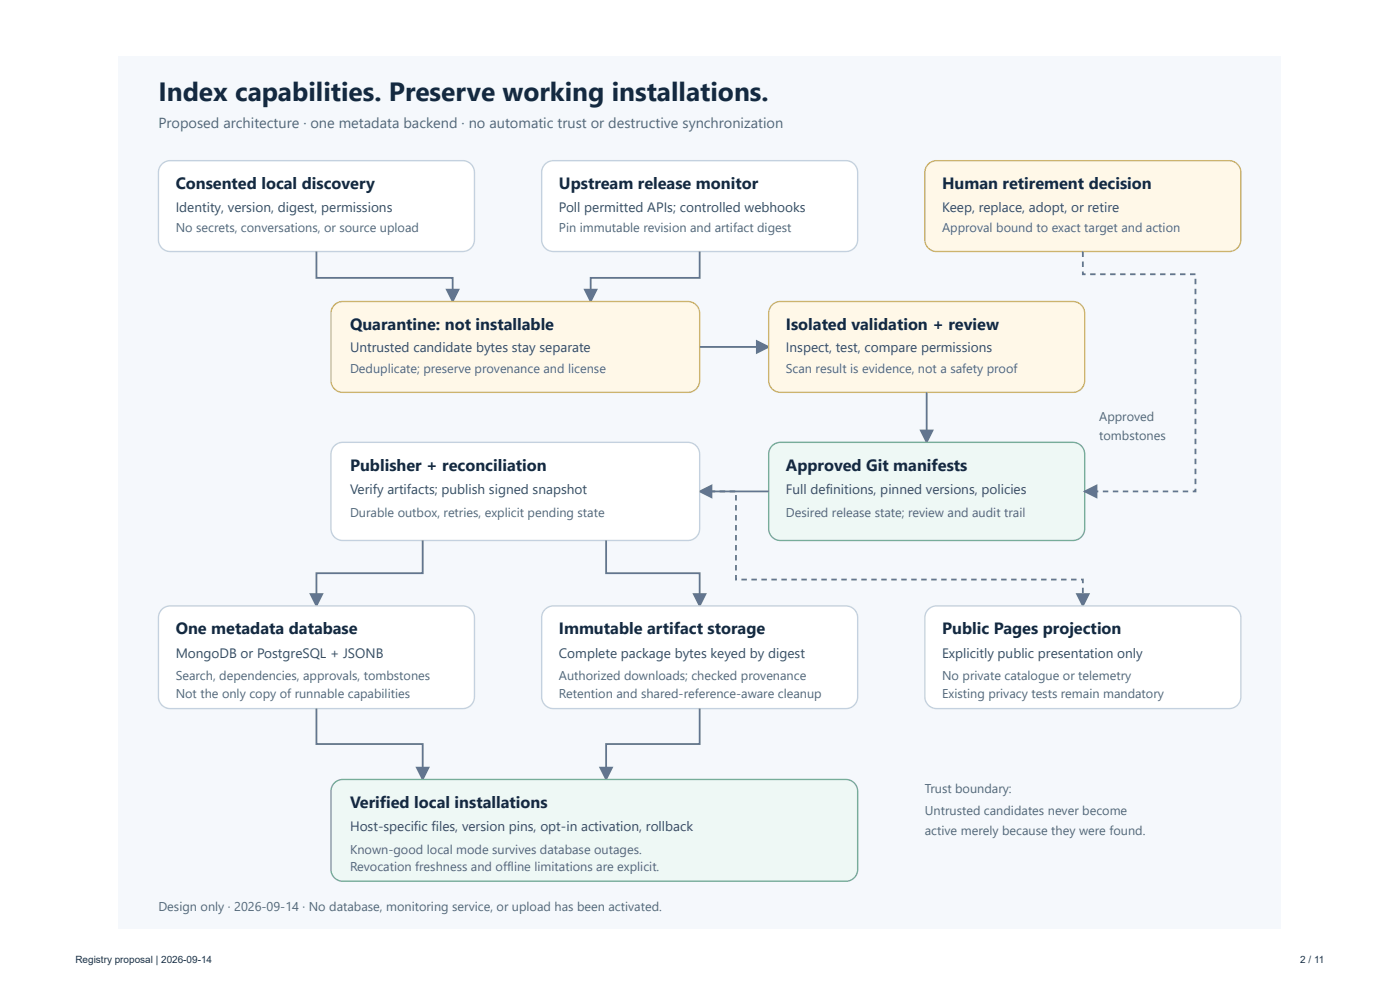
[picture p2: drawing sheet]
<svg xmlns="http://www.w3.org/2000/svg" width="297mm" height="210mm" viewBox="0 0 297 210" stroke-linecap="round" stroke-linejoin="round" font-family="sans-serif">
<defs><g id="words">
<text font-size="5.6" fill="#142940" x="33.6" y="21.3">Index capabilities. Preserve working installations.</text>
<g font-size="3.5" fill="#142940">
<text x="37.3" y="40">Consented local discovery</text>
<text x="118.6" y="40">Upstream release monitor</text>
<text x="199.9" y="40">Human retirement decision</text>
<text x="74.3" y="69.9">Quarantine: not installable</text>
<text x="166.7" y="69.9">Isolated validation + review</text>
<text x="74.3" y="99.8">Publisher + reconciliation</text>
<text x="166.7" y="99.8">Approved Git manifests</text>
<text x="37.3" y="134.4">One metadata database</text>
<text x="118.6" y="134.4">Immutable artifact storage</text>
<text x="199.9" y="134.4">Public Pages projection</text>
<text x="74.3" y="171.2">Verified local installations</text>
</g>
<text font-size="3.1" fill="#52677b" x="33.6" y="27.1">Proposed architecture · one metadata backend · no automatic trust or destructive synchronization</text>
<g font-size="2.9" fill="#344c64">
<text x="37.3" y="44.8">Identity, version, digest, permissions</text>
<text x="118.6" y="44.8">Poll permitted APIs; controlled webhooks</text>
<text x="199.9" y="44.8">Keep, replace, adopt, or retire</text>
<text x="74.3" y="74.7">Untrusted candidate bytes stay separate</text>
<text x="166.7" y="74.7">Inspect, test, compare permissions</text>
<text x="74.3" y="104.8">Verify artifacts; publish signed snapshot</text>
<text x="166.7" y="104.8">Full definitions, pinned versions, policies</text>
<text x="37.3" y="139.4">MongoDB or PostgreSQL + JSONB</text>
<text x="118.6" y="139.4">Complete package bytes keyed by digest</text>
<text x="199.9" y="139.4">Explicitly public presentation only</text>
<text x="74.3" y="176.2">Host-specific files, version pins, opt-in activation, rollback</text>
</g>
<g font-size="2.7" fill="#52677b">
<text x="37.3" y="49.3">No secrets, conversations, or source upload</text>
<text x="118.6" y="49.3">Pin immutable revision and artifact digest</text>
<text x="199.9" y="49.3">Approval bound to exact target and action</text>
<text x="74.3" y="79.1">Deduplicate; preserve provenance and license</text>
<text x="166.7" y="79.1">Scan result is evidence, not a safety proof</text>
<text x="233.2" y="89.3">Approved</text>
<text x="233.2" y="93.2">tombstones</text>
<text x="74.3" y="109.6">Durable outbox, retries, explicit pending state</text>
<text x="166.7" y="109.6">Desired release state; review and audit trail</text>
<text x="37.3" y="144.3">Search, dependencies, approvals, tombstones</text>
<text x="37.3" y="147.9">Not the only copy of runnable capabilities</text>
<text x="118.6" y="144.3">Authorized downloads; checked provenance</text>
<text x="118.6" y="147.9">Retention and shared-reference-aware cleanup</text>
<text x="199.9" y="144.3">No private catalogue or telemetry</text>
<text x="199.9" y="147.9">Existing privacy tests remain mandatory</text>
<text x="196.2" y="168.1">Trust boundary:</text>
<text x="196.2" y="172.8">Untrusted candidates never become</text>
<text x="196.2" y="177">active merely because they were found.</text>
<text x="74.3" y="181.1">Known-good local mode survives database outages.</text>
<text x="74.3" y="184.7">Revocation freshness and offline limitations are explicit.</text>
<text x="33.6" y="193.2">Design only · 2026-09-14 · No database, monitoring service, or upload has been activated.</text>
</g>
<g font-size="2.1" fill="#28303b">
<text x="16" y="204.3">Registry proposal | 2026-09-14</text>
<text x="275.9" y="204.3">2 / 11</text>
</g>
</g></defs>
<path d="M25.1 11.9h246.6v184.9h-246.6z" fill="#f5f8fc"/>
<path d="M34.3 34.8l.9-.5 .9-.2h62a2.5 2.5 0 0 1 2.6 2.5v14.2a2.5 2.5 0 0 1-2.6 2.5h-62a2.5 2.5 0 0 1-2.5-2.5v-14.4l.3-.9z" fill="#fff"/>
<path d="M34.3 34.8l.9-.5 .9-.2h62a2.5 2.5 0 0 1 2.6 2.5v14.2a2.5 2.5 0 0 1-2.6 2.5h-62a2.5 2.5 0 0 1-2.5-2.5v-14.4l.3-.9z" fill="none" stroke="#c4d1df" stroke-width=".29"/>
<path d="M115.6 34.8l.9-.5 .9-.2h62a2.5 2.5 0 0 1 2.6 2.5v14.2a2.5 2.5 0 0 1-2.6 2.5h-62a2.5 2.5 0 0 1-2.5-2.5v-14.4l.3-.9z" fill="#fff"/>
<path d="M115.6 34.8l.9-.5 .9-.2h62a2.5 2.5 0 0 1 2.6 2.5v14.2a2.5 2.5 0 0 1-2.6 2.5h-62a2.5 2.5 0 0 1-2.5-2.5v-14.4l.3-.9z" fill="none" stroke="#c4d1df" stroke-width=".29"/>
<path d="M196.9 34.8l.9-.5 .9-.2h62a2.5 2.5 0 0 1 2.6 2.5v14.2a2.5 2.5 0 0 1-2.6 2.5h-62a2.5 2.5 0 0 1-2.5-2.5v-14.4l.3-.9z" fill="#fff8e8"/>
<path d="M196.9 34.8l.9-.5 .9-.2h62a2.5 2.5 0 0 1 2.6 2.5v14.2a2.5 2.5 0 0 1-2.6 2.5h-62a2.5 2.5 0 0 1-2.5-2.5v-14.4l.3-.9z" fill="none" stroke="#cdb46e" stroke-width=".29"/>
<path d="M67.1 53.3v5.6h28.9v5" fill="none" stroke="#62758f" stroke-width=".39"/>
<path d="M94.5 61.2h3.1l-1.6 3.1z" fill="#62758f"/>
<path d="M148.4 53.3v5.6h-23.1v5" fill="none" stroke="#62758f" stroke-width=".39"/>
<path d="M123.8 61.2h3.1l-1.6 3.1z" fill="#62758f"/>
<path d="M70.9 64.7l.9-.6 .9-.2h73.2a2.5 2.5 0 0 1 2.5 2.5v14.3a2.5 2.5 0 0 1-2.5 2.5h-73.2a2.5 2.5 0 0 1-2.5-2.5v-14.4l.3-1z" fill="#fff8e8"/>
<path d="M70.9 64.7l.9-.6 .9-.2h73.2a2.5 2.5 0 0 1 2.5 2.5v14.3a2.5 2.5 0 0 1-2.5 2.5h-73.2a2.5 2.5 0 0 1-2.5-2.5v-14.4l.3-1z" fill="none" stroke="#cdb46e" stroke-width=".29"/>
<path d="M148.4 73.6h14.7" fill="none" stroke="#62758f" stroke-width=".39"/>
<path d="M160.4 72l3.1 1.6-3.1 1.5z" fill="#62758f"/>
<path d="M163.8 64.7l.8-.6 1-.2h62a2.5 2.5 0 0 1 2.5 2.5v14.3a2.5 2.5 0 0 1-2.5 2.5h-62a2.5 2.5 0 0 1-2.5-2.5v-14.4l.2-1z" fill="#fff8e8"/>
<path d="M163.8 64.7l.8-.6 1-.2h62a2.5 2.5 0 0 1 2.5 2.5v14.3a2.5 2.5 0 0 1-2.5 2.5h-62a2.5 2.5 0 0 1-2.5-2.5v-14.4l.2-1z" fill="none" stroke="#cdb46e" stroke-width=".29"/>
<path d="M196.6 83.2v10.6" fill="none" stroke="#62758f" stroke-width=".39"/>
<path d="M195.1 91.1h3l-1.5 3.1z" fill="#62758f"/>
<path d="M163.8 94.5l.8-.5 1-.2h62a2.5 2.5 0 0 1 2.5 2.5v15.8a2.5 2.5 0 0 1-2.5 2.5h-62a2.5 2.5 0 0 1-2.5-2.5v-16l.2-.9z" fill="#eef8f5"/>
<path d="M163.8 94.5l.8-.5 1-.2h62a2.5 2.5 0 0 1 2.5 2.5v15.8a2.5 2.5 0 0 1-2.5 2.5h-62a2.5 2.5 0 0 1-2.5-2.5v-16l.2-.9z" fill="none" stroke="#77ad9a" stroke-width=".29"/>
<g fill="#62758f">
<path d="M229.7 104.2l3.1-1.6v3.1z"/>
<path d="M229.5 53.3h.4v1.2h-.4zM229.5 55.4h.4v1.2h-.4zM229.5 57.6h.4v.5h-.2v-.2h.6v.4h-.8zM231.3 57.9h1.1v.4h-1.1zM233.4 57.9h1.1v.4h-1.1zM235.5 57.9h1.2v.4h-1.2zM237.6 57.9h1.2v.4h-1.2zM239.7 57.9h1.2v.4h-1.2zM241.9 57.9h1.1v.4h-1.1zM244 57.9h1.1v.4h-1.1zM246.1 57.9h1.2v.4h-1.2zM248.2 57.9h1.2v.4h-1.2zM250.3 57.9h1.2v.4h-1.2zM252.5 57.9h1.1v.4h-1.1zM253.4 59.1h.4v1.2h-.4zM253.4 61.2h.4v1.2h-.4zM253.4 63.3h.4v1.2h-.4zM253.4 65.5h.4v1.1h-.4zM253.4 67.6h.4v1.1h-.4zM253.4 69.7h.4v1.2h-.4zM253.4 71.8h.4v1.2h-.4zM253.4 73.9h.4v1.2h-.4zM253.4 76.1h.4v1.1h-.4zM253.4 78.2h.4v1.1h-.4zM253.4 80.3h.4v1.2h-.4zM253.4 82.4h.4v1.2h-.4zM253.4 84.5h.4v1.2h-.4zM253.4 86.7h.4v1.1h-.4zM253.4 88.8h.4v1.1h-.4zM253.4 90.9h.4v1.1h-.4zM253.4 93h.4v1.2h-.4zM253.4 95.1h.4v1.2h-.4zM253.4 97.3h.4v1.1h-.4zM253.4 99.4h.4v1.1h-.4zM253.4 101.5h.4v1.1h-.4zM253 104h.6v.2h-.2v-.6h.4v.8h-.8zM250.9 104h1.2v.4h-1.2zM248.8 104h1.2v.4h-1.2zM246.7 104h1.1v.4h-1.1zM244.6 104h1.1v.4h-1.1zM242.4 104h1.2v.4h-1.2zM240.3 104h1.2v.4h-1.2zM238.2 104h1.2v.4h-1.2zM236.1 104h1.1v.4h-1.1zM234 104h1.1v.4h-1.1zM231.8 104h1.2v.4h-1.2zM230.1 104h.8v.4h-.8z"/>
</g>
<path d="M148.4 104.2h14.7" fill="none" stroke="#62758f" stroke-width=".39"/>
<path d="M148 104.2l3.1-1.6v3.1z" fill="#62758f"/>
<path d="M70.9 94.5l.9-.5 .9-.2h73.2a2.5 2.5 0 0 1 2.5 2.5v15.8a2.5 2.5 0 0 1-2.5 2.5h-73.2a2.5 2.5 0 0 1-2.5-2.5v-16l.3-.9z" fill="#fff"/>
<path d="M70.9 94.5l.9-.5 .9-.2h73.2a2.5 2.5 0 0 1 2.5 2.5v15.8a2.5 2.5 0 0 1-2.5 2.5h-73.2a2.5 2.5 0 0 1-2.5-2.5v-16l.3-.9z" fill="none" stroke="#c4d1df" stroke-width=".29"/>
<path d="M89.7 114.6v6.9h-22.6v7" fill="none" stroke="#62758f" stroke-width=".39"/>
<path d="M65.6 125.8h3.1l-1.6 3z" fill="#62758f"/>
<path d="M128.6 114.6v6.9h19.8v7" fill="none" stroke="#62758f" stroke-width=".39"/>
<path d="M146.9 125.8h3.1l-1.6 3z" fill="#62758f"/>
<path d="M34.3 129.2l.9-.6 .9-.1h62a2.5 2.5 0 0 1 2.6 2.5v16.7a2.5 2.5 0 0 1-2.6 2.5h-62a2.5 2.5 0 0 1-2.5-2.5v-16.9l.3-.9z" fill="#fff"/>
<path d="M34.3 129.2l.9-.6 .9-.1h62a2.5 2.5 0 0 1 2.6 2.5v16.7a2.5 2.5 0 0 1-2.6 2.5h-62a2.5 2.5 0 0 1-2.5-2.5v-16.9l.3-.9z" fill="none" stroke="#c4d1df" stroke-width=".29"/>
<path d="M115.6 129.2l.9-.6 .9-.1h62a2.5 2.5 0 0 1 2.6 2.5v16.7a2.5 2.5 0 0 1-2.6 2.5h-62a2.5 2.5 0 0 1-2.5-2.5v-16.9l.3-.9z" fill="#fff"/>
<path d="M115.6 129.2l.9-.6 .9-.1h62a2.5 2.5 0 0 1 2.6 2.5v16.7a2.5 2.5 0 0 1-2.6 2.5h-62a2.5 2.5 0 0 1-2.5-2.5v-16.9l.3-.9z" fill="none" stroke="#c4d1df" stroke-width=".29"/>
<g fill="#62758f">
<path d="M228.2 125.8h3.1l-1.6 3z"/>
<path d="M148.4 104h1.2v.4h-1.2zM150.6 104h1.1v.4h-1.1zM152.7 104h1.1v.4h-1.1zM154.8 104h1.1v.4h-1.1zM155.9 105h.4v1.1h-.4zM155.9 107.1h.4v1.1h-.4zM155.9 109.2h.4v1.2h-.4zM155.9 111.3h.4v1.2h-.4zM155.9 113.4h.4v1.2h-.4zM155.9 115.6h.4v1.1h-.4zM155.9 117.7h.4v1.1h-.4zM155.9 119.8h.4v1.1h-.4zM155.9 121.9h.4v1h-.2v-.2h.2v.4h-.4zM157.3 122.7h1.1v.4h-1.1zM159.4 122.7h1.2v.4h-1.2zM161.5 122.7h1.2v.4h-1.2zM163.7 122.7h1.1v.4h-1.1zM165.8 122.7h1.1v.4h-1.1zM167.9 122.7h1.1v.4h-1.1zM170 122.7h1.2v.4h-1.2zM172.1 122.7h1.2v.4h-1.2zM174.2 122.7h1.2v.4h-1.2zM176.4 122.7h1.1v.4h-1.1zM178.5 122.7h1.1v.4h-1.1zM180.6 122.7h1.2v.4h-1.2zM182.7 122.7h1.2v.4h-1.2zM184.8 122.7h1.2v.4h-1.2zM187 122.7h1.1v.4h-1.1zM189.1 122.7h1.1v.4h-1.1zM191.2 122.7h1.2v.4h-1.2zM193.3 122.7h1.2v.4h-1.2zM195.4 122.7h1.2v.4h-1.2zM197.6 122.7h1.1v.4h-1.1zM199.7 122.7h1.1v.4h-1.1zM201.8 122.7h1.2v.4h-1.2zM203.9 122.7h1.2v.4h-1.2zM206 122.7h1.2v.4h-1.2zM208.2 122.7h1.1v.4h-1.1zM210.3 122.7h1.1v.4h-1.1zM212.4 122.7h1.1v.4h-1.1zM214.5 122.7h1.2v.4h-1.2zM216.6 122.7h1.2v.4h-1.2zM218.7 122.7h1.2v.4h-1.2zM220.9 122.7h1.1v.4h-1.1zM223 122.7h1.1v.4h-1.1zM225.1 122.7h1.2v.4h-1.2zM227.2 122.7h1.2v.4h-1.2zM229.3 122.7h.6v.9h-.4v-.7h.2v.2h-.4zM229.5 124.6h.4v1.2h-.4zM229.5 126.7h.4v1.2h-.4z"/>
</g>
<path d="M196.9 129.2l.9-.6 .9-.1h62a2.5 2.5 0 0 1 2.6 2.5v16.7a2.5 2.5 0 0 1-2.6 2.5h-62a2.5 2.5 0 0 1-2.5-2.5v-16.9l.3-.9z" fill="#fff"/>
<path d="M196.9 129.2l.9-.6 .9-.1h62a2.5 2.5 0 0 1 2.6 2.5v16.7a2.5 2.5 0 0 1-2.6 2.5h-62a2.5 2.5 0 0 1-2.5-2.5v-16.9l.3-.9z" fill="none" stroke="#c4d1df" stroke-width=".29"/>
<path d="M67.1 150.2v7.5h22.6v7.6" fill="none" stroke="#62758f" stroke-width=".39"/>
<path d="M88.1 162.6h3.1l-1.5 3z" fill="#62758f"/>
<path d="M148.4 150.2v7.5h-19.8v7.6" fill="none" stroke="#62758f" stroke-width=".39"/>
<path d="M127 162.6h3.1l-1.5 3z" fill="#62758f"/>
<path d="M70.9 166l.9-.6 .9-.1h106.7a2.5 2.5 0 0 1 2.6 2.5v16.5a2.5 2.5 0 0 1-2.6 2.5h-106.7a2.5 2.5 0 0 1-2.5-2.5v-16.7l.3-.9z" fill="#eef8f5"/>
<path d="M70.9 166l.9-.6 .9-.1h106.7a2.5 2.5 0 0 1 2.6 2.5v16.5a2.5 2.5 0 0 1-2.6 2.5h-106.7a2.5 2.5 0 0 1-2.5-2.5v-16.7l.3-.9z" fill="none" stroke="#77ad9a" stroke-width=".29"/>
<use href="#words"/>
</svg>
